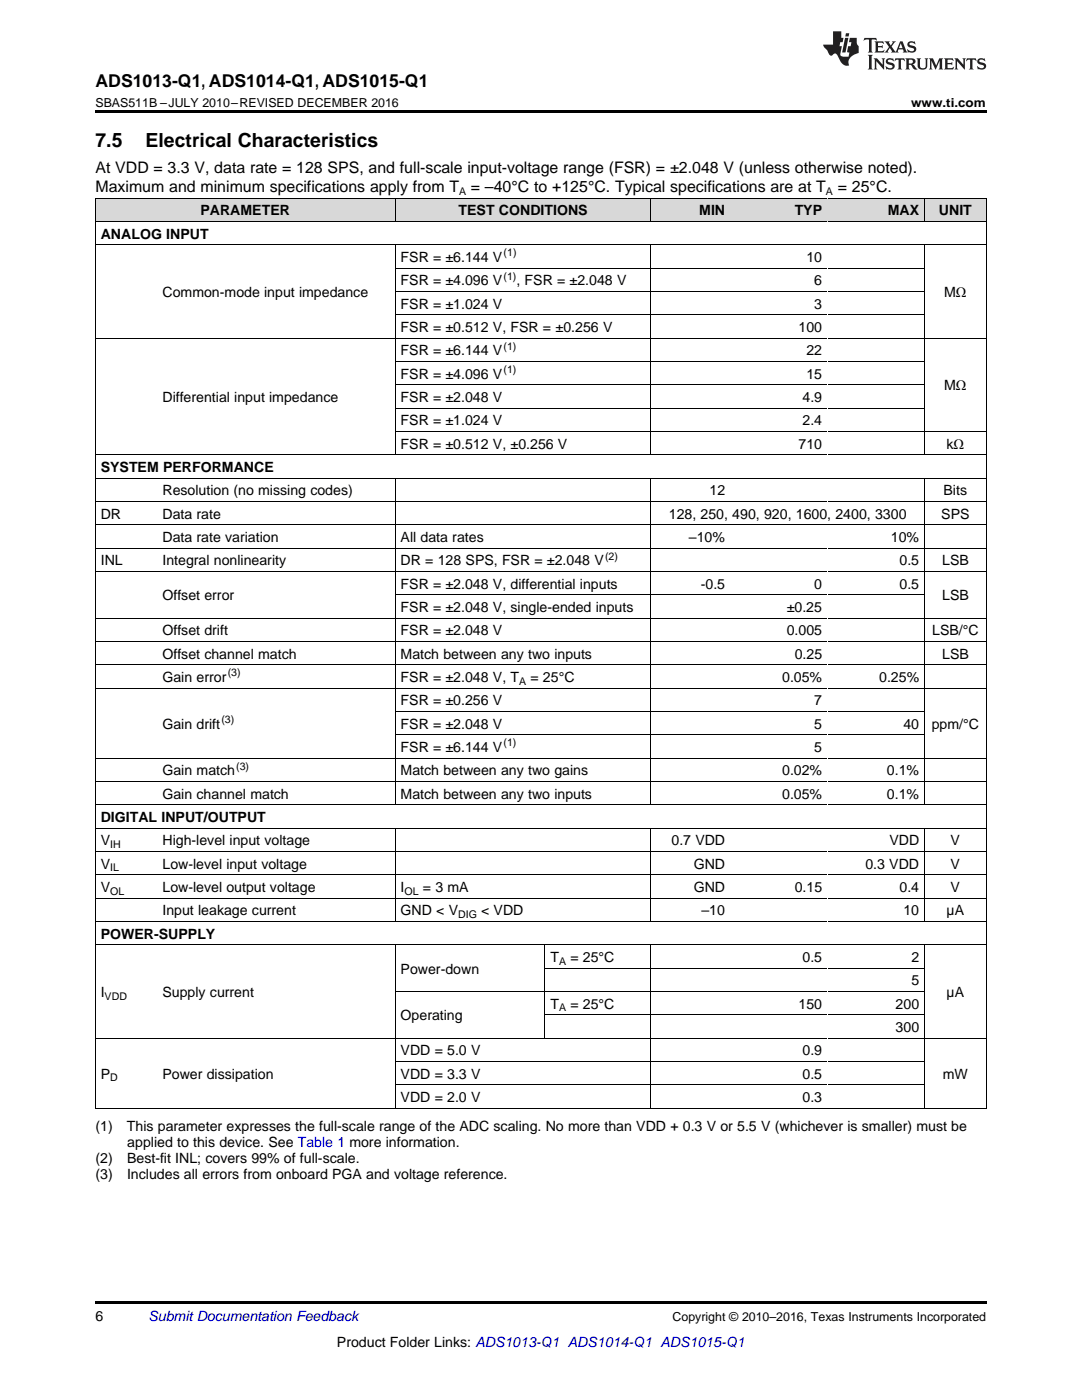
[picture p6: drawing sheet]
<svg xmlns="http://www.w3.org/2000/svg" width="216mm" height="279mm" viewBox="0 0 216 279" stroke-linecap="round" stroke-linejoin="round" font-family="sans-serif">
<defs><g id="words">
<g font-size="3.9">
<text x="19" y="29.3">7.5</text>
<text x="29.1" y="29.3">Electrical Characteristics</text>
</g>
<text font-size="3.5" x="19" y="17.3">ADS1013-Q1, ADS1014-Q1, ADS1015-Q1</text>
<g font-size="3.2">
<text x="19" y="34.4">At VDD = 3.3 V, data rate = 128 SPS, and full-scale input-voltage range (FSR) = ±2.048 V (unless otherwise noted).</text>
<text x="19" y="38.3">Maximum and minimum specifications apply from T</text>
<text x="94" y="38.3">= –40°C to +125°C. Typical specifications are at T</text>
<text x="167.2" y="38.3">= 25°C.</text>
</g>
<g font-size="2.8">
<text x="20.1" y="47.6">ANALOG INPUT</text>
<text x="40" y="43">PARAMETER</text>
<text x="91.5" y="43">TEST CONDITIONS</text>
<text x="139.5" y="43">MIN</text>
<text x="158.6" y="43">TYP</text>
<text x="177.2" y="43">MAX</text>
<text x="187.4" y="43">UNIT</text>
<text x="79.9" y="52.3">FSR = ±6.144 V</text>
<text x="160.9" y="52.3">10</text>
<text x="32.4" y="59.3">Common-mode input impedance</text>
<text x="79.9" y="56.9">FSR = ±4.096 V</text>
<text x="103.1" y="56.9">, FSR = ±2.048 V</text>
<text x="162.5" y="56.9">6</text>
<text x="188.4" y="59.3">MΩ</text>
<text x="79.9" y="61.6">FSR = ±1.024 V</text>
<text x="162.5" y="61.6">3</text>
<text x="79.9" y="66.3">FSR = ±0.512 V, FSR = ±0.256 V</text>
<text x="79.9" y="70.9">FSR = ±6.144 V</text>
<text x="159.3" y="66.3">100</text>
<text x="160.9" y="70.9">22</text>
<text x="79.9" y="75.6">FSR = ±4.096 V</text>
<text x="160.9" y="75.6">15</text>
<text x="188.4" y="77.9">MΩ</text>
<text x="32.4" y="80.2">Differential input impedance</text>
<text x="79.9" y="80.2">FSR = ±2.048 V</text>
<text x="160.1" y="80.2">4.9</text>
<text x="79.9" y="84.9">FSR = ±1.024 V</text>
<text x="79.9" y="89.5">FSR = ±0.512 V, ±0.256 V</text>
<text x="159.3" y="89.5">710</text>
<text x="160.1" y="84.9">2.4</text>
<text x="188.9" y="89.5">kΩ</text>
<text x="20.1" y="94.2">SYSTEM PERFORMANCE</text>
<text x="32.4" y="98.8">Resolution (no missing codes)</text>
<text x="141.6" y="98.8">12</text>
<text x="188.3" y="98.8">Bits</text>
<text x="20.1" y="103.5">DR</text>
<text x="32.4" y="103.5">Data rate</text>
<text x="133.5" y="103.5">128, 250, 490, 920, 1600, 2400, 3300</text>
<text x="187.8" y="103.5">SPS</text>
<text x="20.1" y="112.8">INL</text>
<text x="32.4" y="108.2">Data rate variation</text>
<text x="32.4" y="112.8">Integral nonlinearity</text>
<text x="79.9" y="108.2">All data rates</text>
<text x="79.9" y="112.8">DR = 128 SPS, FSR = ±2.048 V</text>
<text x="137.5" y="108.2">–10%</text>
<text x="177.8" y="108.2">10%</text>
<text x="179.5" y="112.8">0.5</text>
<text x="188" y="112.8">LSB</text>
<text x="32.4" y="119.8">Offset error</text>
<text x="79.9" y="117.5">FSR = ±2.048 V, differential inputs</text>
<text x="139.8" y="117.5">-0.5</text>
<text x="162.5" y="117.5">0</text>
<text x="179.5" y="117.5">0.5</text>
<text x="188" y="119.8">LSB</text>
<text x="79.9" y="122.1">FSR = ±2.048 V, single-ended inputs</text>
<text x="157" y="122.1">±0.25</text>
<text x="32.4" y="126.8">Offset drift</text>
<text x="32.4" y="131.4">Offset channel match</text>
<text x="79.9" y="126.8">FSR = ±2.048 V</text>
<text x="79.9" y="131.4">Match between any two inputs</text>
<text x="157" y="126.8">0.005</text>
<text x="158.6" y="131.4">0.25</text>
<text x="186" y="126.8">LSB/°C</text>
<text x="188" y="131.4">LSB</text>
<text x="32.4" y="136.1">Gain error</text>
<text x="79.9" y="136.1">FSR = ±2.048 V, T</text>
<text x="105.8" y="136.1">= 25°C</text>
<text x="156.1" y="136.1">0.05%</text>
<text x="175.4" y="136.1">0.25%</text>
<text x="79.9" y="140.8">FSR = ±0.256 V</text>
<text x="162.5" y="140.8">7</text>
<text x="32.4" y="145.4">Gain drift</text>
<text x="79.9" y="145.4">FSR = ±2.048 V</text>
<text x="162.5" y="145.4">5</text>
<text x="180.3" y="145.4">40</text>
<text x="185.9" y="145.4">ppm/°C</text>
<text x="32.4" y="154.7">Gain match</text>
<text x="79.9" y="150.1">FSR = ±6.144 V</text>
<text x="79.9" y="154.7">Match between any two gains</text>
<text x="156.1" y="154.7">0.02%</text>
<text x="162.5" y="150.1">5</text>
<text x="177" y="154.7">0.1%</text>
<text x="32.4" y="159.4">Gain channel match</text>
<text x="79.9" y="159.4">Match between any two inputs</text>
<text x="156.1" y="159.4">0.05%</text>
<text x="177" y="159.4">0.1%</text>
<text x="20.1" y="164">DIGITAL INPUT/OUTPUT</text>
<text x="20.1" y="168.7">V</text>
<text x="20.1" y="173.4">V</text>
<text x="32.4" y="168.7">High-level input voltage</text>
<text x="32.4" y="173.4">Low-level input voltage</text>
<text x="134" y="168.7">0.7 VDD</text>
<text x="138.4" y="173.4">GND</text>
<text x="172.7" y="173.4">0.3 VDD</text>
<text x="177.5" y="168.7">VDD</text>
<text x="189.7" y="168.7">V</text>
<text x="189.7" y="173.4">V</text>
<text x="20.1" y="178">V</text>
<text x="32.4" y="178">Low-level output voltage</text>
<text x="79.9" y="178">I</text>
<text x="84.4" y="178">= 3 mA</text>
<text x="138.4" y="178">GND</text>
<text x="158.6" y="178">0.15</text>
<text x="179.5" y="178">0.4</text>
<text x="189.7" y="178">V</text>
<text x="32.4" y="182.7">Input leakage current</text>
<text x="79.9" y="182.7">GND &lt; V</text>
<text x="96" y="182.7">&lt; VDD</text>
<text x="140" y="182.7">–10</text>
<text x="180.3" y="182.7">10</text>
<text x="188.9" y="182.7">µA</text>
<text x="20.1" y="187.3">POWER-SUPPLY</text>
<text x="109.9" y="192">T</text>
<text x="113.8" y="192">= 25°C</text>
<text x="160.1" y="192">0.5</text>
<text x="181.9" y="192">2</text>
<text x="79.9" y="194.3">Power-down</text>
<text x="181.9" y="196.6">5</text>
<text x="20.1" y="199">I</text>
<text x="32.4" y="199">Supply current</text>
<text x="79.9" y="203.6">Operating</text>
<text x="109.9" y="201.3">T</text>
<text x="113.8" y="201.3">= 25°C</text>
<text x="159.3" y="201.3">150</text>
<text x="178.7" y="201.3">200</text>
<text x="188.9" y="199">µA</text>
<text x="178.7" y="206">300</text>
<text x="20.1" y="215.3">P</text>
<text x="32.4" y="215.3">Power dissipation</text>
<text x="79.9" y="210.6">VDD = 5.0 V</text>
<text x="79.9" y="215.3">VDD = 3.3 V</text>
<text x="160.1" y="210.6">0.9</text>
<text x="160.1" y="215.3">0.5</text>
<text x="188.1" y="215.3">mW</text>
<text x="79.9" y="219.9">VDD = 2.0 V</text>
<text x="160.1" y="219.9">0.3</text>
<text x="19" y="225.8">(1)</text>
<text x="25.3" y="225.8">This parameter expresses the full-scale range of the ADC scaling. No more than VDD + 0.3 V or 5.5 V (whichever is smaller) must be</text>
<text x="19" y="232.1">(2)</text>
<text x="25.4" y="232.1">Best-fit INL; covers 99% of full-scale.</text>
<text x="25.4" y="229">applied to this device. See Table 1 more information.</text>
<text x="19" y="235.3">(3)</text>
<text x="25.4" y="235.3">Includes all errors from onboard PGA and voltage reference.</text>
<text x="19" y="263.6">6</text>
<text x="67.2" y="268.9">Product Folder Links: ADS1013-Q1 ADS1014-Q1 ADS1015-Q1</text>
</g>
<text font-size="2.8" fill="#0000c8" x="29.6" y="263.6">Submit Documentation Feedback</text>
<g font-size="2.5">
<text x="19" y="21.4">SBAS511B –JULY 2010–REVISED DECEMBER 2016</text>
<text x="181.8" y="21.4">www.ti.com</text>
<text x="134.2" y="263.6">Copyright © 2010–2016, Texas Instruments Incorporated</text>
</g>
<g font-size="2.1">
<text x="91.6" y="38.9">A</text>
<text x="164.8" y="38.9">A</text>
<text x="100.5" y="51.2">(1)</text>
<text x="100.5" y="55.8">(1)</text>
<text x="100.5" y="69.8">(1)</text>
<text x="100.5" y="74.4">(1)</text>
<text x="120.7" y="111.7">(2)</text>
<text x="45.4" y="135">(3)</text>
<text x="103.6" y="136.7">A</text>
<text x="44.2" y="144.3">(3)</text>
<text x="100.5" y="148.9">(1)</text>
<text x="47.1" y="153.6">(3)</text>
<text x="22" y="169.3">IH</text>
<text x="22" y="173.9">IL</text>
<text x="22" y="178.6">OL</text>
<text x="80.7" y="178.6">OL</text>
<text x="91.4" y="183.2">DIG</text>
<text x="111.5" y="192.5">A</text>
<text x="20.9" y="199.5">VDD</text>
<text x="111.5" y="201.9">A</text>
<text x="22" y="215.8">D</text>
</g>
</g></defs>
<g fill="#d8d8d8">
<path d="M19 39.6h12.4v4.6h-12.4z"/>
<path d="M31.4 39.6h47.5v4.6h-47.5z"/>
<path d="M78.9 39.6h29.9v4.6h-29.9z"/>
<path d="M108.8 39.6h21.1v4.6h-21.1z"/>
<path d="M129.9 39.6h15.9v4.6h-15.9z"/>
<path d="M145.8 39.6h19.3v4.6h-19.3z"/>
<path d="M165.1 39.6h19.4v4.6h-19.4z"/>
<path d="M184.5 39.6h12.3v4.6h-12.3z"/>
</g>
<path d="M19 22h177.8v.5h-177.8zM19 221.2h.2zM78.8 221.2h.1zM108.7 221.2h.1zM129.8 221.2h.1zM145.7 221.2h.1zM165 221.2h.1zM184.4 221.2h.1zM196.7 221.2h.1zM19 259.7h177.8v.5h-177.8z" fill="#000"/>
<g fill="none" stroke="#000" stroke-width=".2">
<path d="M19 39.5h177.8M19.1 39.5v181.7M78.8 39.5v4.7M129.9 39.5v4.7M184.4 39.5v4.7M196.8 39.5v181.7M19 48.8h177.8M19 44.2h177.8M78.8 48.9v41.9M78.9 58.2h105.6M78.9 53.5h105.6M129.9 48.9v41.9"/>
<path d="M184.4 48.9v41.9M19 67.5h177.8M78.9 76.8h105.6M78.9 72.1h105.6M78.9 62.8h105.6M19 95.4h177.8M19 90.8h177.8M78.8 95.4v65.3M78.9 86.1h117.9M78.9 81.4h105.6M129.9 95.4v65.3M184.4 95.4v65.3"/>
<path d="M19 114h177.8M19 109.4h177.8M19 104.7h177.8M19 100.1h177.8M78.9 118.7h105.6M19 137.3h177.8M19 132.7h177.8M19 128h177.8M19 123.3h177.8M19 155.9h177.8M19 151.3h177.8M78.9 146.6h105.6"/>
<path d="M78.9 142h105.6M19 179.2h177.8M19 174.6h177.8M19 169.9h177.8M19 165.3h177.8M19 160.6h177.8M78.8 165.3v18.6M129.9 165.3v18.6M184.4 165.3v18.6M19 188.5h177.8M19 183.9h177.8M78.8 188.6v32.6"/>
<path d="M78.9 197.9h105.6M108.7 188.6v18.6M108.8 193.2h75.7M129.9 188.6v32.6M184.4 188.6v32.6M19 207.2h177.8M78.9 216.5h105.6M78.9 211.8h105.6M108.8 202.5h75.7M19 221.1h177.8"/>
</g>
<g fill="#231f20">
<path d="M172.5 7.6l-.1 .5 .4-.2h.6v.1v2.1l-.2 .4h.9l-.2-.4v-2.1l.1-.1h.5l.5 .2-.2-.5zM174.5 8.3l.2 .3v1.5l-.2 .4h1.8l.2-.6a1.04 1.04 0 0 1-1.3 .2v-.7h.6l.3 .2v-.6l-.3 .2h-.6v-.6l.8-.1 .4 .3-.2-.5zM176.5 8.3l.9 1.1-.9 1.1h.8l-.2-.2 .4-.7 .5 .7-.2 .2h1.5l-.2-.2 .2-.4h.9l.1 .4-.2 .2h1l-.3-.3-.7-1.9h-.5l-.9 2-.8-1 .9-1h-.8l.1 .3-.4 .5-.3-.6 .1-.2zM179.7 8.6l.4 1h-.7zM181.3 8.4a.63 .63 0 0 0-.2 .7 .63 .63 0 0 0 .6 .4l.6 .2 .1 .2a.75 .75 0 0 1-.7 .4 .75 .75 0 0 1-.6-.5l.1 .7 .1-.1a1.11 1.11 0 0 0 1.5-.6 1.13 1.13 0 0 0-1.2-.8l-.1-.4a1.04 1.04 0 0 1 1.2 .2l-.2-.5-.2 .1-.4-.2zM173.2 10.9l.2 .4v2.2l-.2 .4h1l-.3-.4v-2.2l.3-.4zM174.3 11.6l.3 .4v1.5l-.3 .4h.8l-.2-.4v-1.3l1.5 1.7v-1.9l.2-.4h-.7l.2 .4v.9l-1.1-1.3zM177 11.8a.62 .62 0 0 0-.2 .7 .62 .62 0 0 0 .6 .4l.6 .1 .1 .3a.76 .76 0 0 1-.7 .3 .76 .76 0 0 1-.7-.4l.2 .7 .1-.1a1.11 1.11 0 0 0 1.5-.6 1.13 1.13 0 0 0-1.2-.8l-.1-.4a1.04 1.04 0 0 1 1.2 .2l-.2-.6-.2 .1-.5-.1zM178.7 11.6l-.2 .6a.61 .61 0 0 1 .8-.3v1.6l-.2 .4h.9l-.2-.4v-1.6a.63 .63 0 0 1 .7 .3l-.1-.6zM180.6 11.6l.3 .4v1.5l-.3 .4h1l-.2-.2-.1-.8 .6 .2a.76 .76 0 0 0 1.2 .7l-1-1a.58 .58 0 0 0 .6-.5 .58 .58 0 0 0-.5-.6zM181.4 11.9h.1a.45 .45 0 0 1 .5 .1 .45 .45 0 0 1 .1 .5l-.8 .2zM182.9 11.6l.2 .2a2.17 2.17 0 0 0 .3 1.9 .99 .99 0 0 0 1.6-.6v-1.1l.2-.4h-.7l.2 .2a1.92 1.92 0 0 1-.2 1.8 .6 .6 0 0 1-.9-.5v-1.1l.2-.4zM185.4 11.6l.2 .4v1.5l-.2 .4h.7l-.2-.4v-1.4l.8 1.8 .8-1.8v1.4l-.2 .4h.9l-.2-.4v-1.5l.2-.4h-.8l-.6 1.5-.6-1.5zM188.4 11.6l.2 .4v1.5l-.2 .4h1.8l.1-.6a1.04 1.04 0 0 1-1.2 .1v-.6h.5l.4 .2v-.6l-.4 .2h-.5v-.7h.8l.3 .3-.1-.6zM190.5 11.6l.2 .4v1.5l-.2 .4h.7l-.2-.4v-1.3l1.5 1.7v-1.9l.2-.4h-.7l.2 .4v.9l-1.1-1.3zM192.9 11.6l-.1 .6a.61 .61 0 0 1 .7-.3l.1 1.6-.3 .4h1l-.3-.4 .1-1.6a.63 .63 0 0 1 .7 .3l-.1-.6zM195.2 11.8a.62 .62 0 0 0-.2 .7 .62 .62 0 0 0 .6 .4l.6 .1 .1 .3a.76 .76 0 0 1-.7 .3 .76 .76 0 0 1-.6-.4l.1 .7 .1-.1a1.11 1.11 0 0 0 1.6-.6 1.13 1.13 0 0 0-1.3-.8l-.1-.4a1.04 1.04 0 0 1 1.2 .2l-.1-.6-.2 .1-.5-.1z"/>
<path d="M166.2 6.3v2.6h-1.9v.4l.8 .9a.91 .91 0 0 0 1 .8 .56 .56 0 0 1 .5-.3 .56 .56 0 0 1 .5 .3l.4 .8a1.53 1.53 0 0 0 1.9 1.2 1.54 1.54 0 0 1 1-2.1l.9-.3v-1.4a1.52 1.52 0 0 1-.4-1.6h-1.3l-.2 .8h.5l-.2 .8h-.5l-.1 1v.2l.4 .1-.2 .8a1.93 1.93 0 0 1-1.6-.3l.3-1.8h-.5l.2-.8h.4l.2-.8h-.4v-1.3zM168.6 7.6l-.6 2.9h.7l.6-2.9zM168.8 6.6l-.1 .7h.6l.2-.7z"/>
</g>
<use href="#words"/>
</svg>
